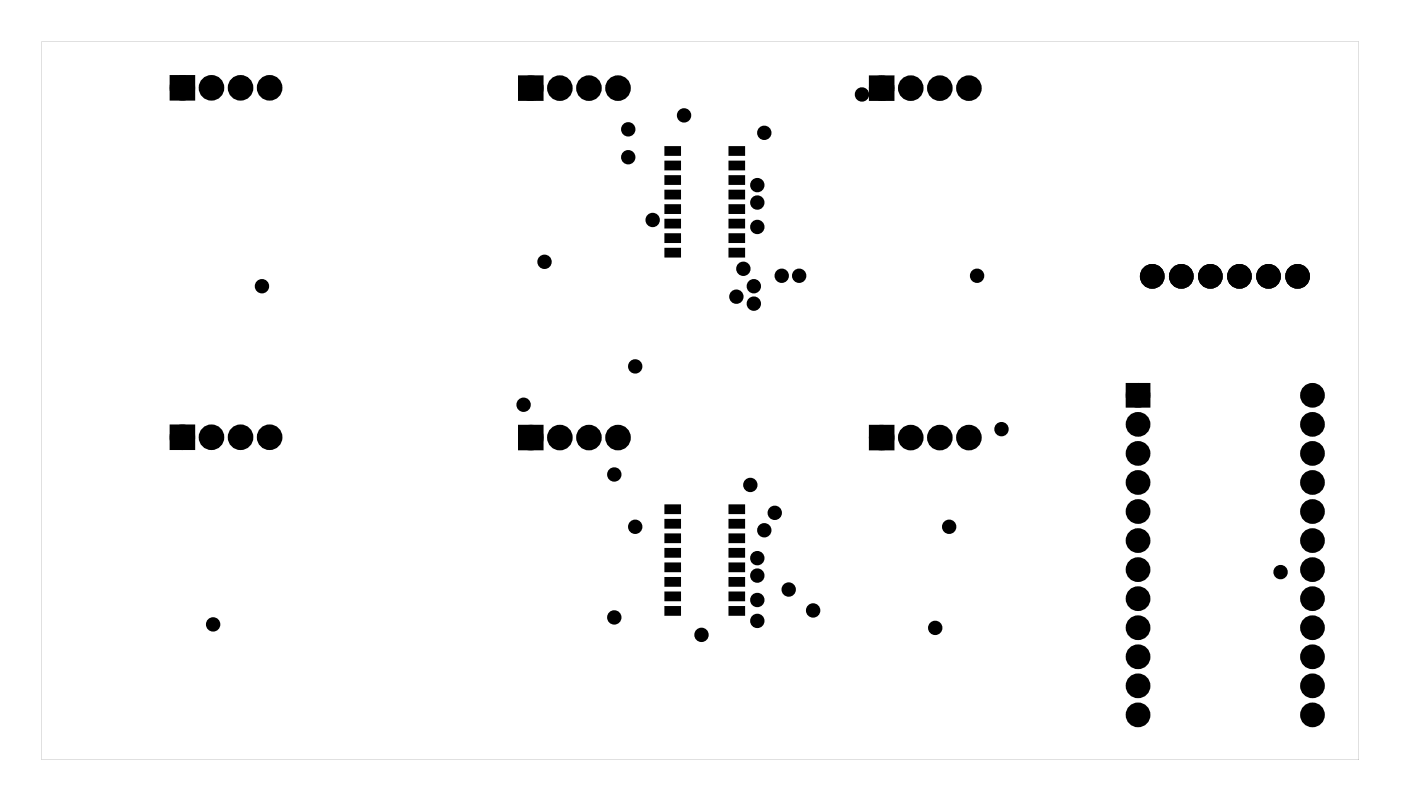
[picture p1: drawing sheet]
<svg xmlns="http://www.w3.org/2000/svg" width="122mm" height="70mm" viewBox="0 0 122 70" stroke-linecap="round" stroke-linejoin="round" font-family="sans-serif">
<g fill="#000">
<path d="M15.2 6.9h1.5v1.5h-1.5zM45.6 7h1.5v1.4h-1.5zM58.2 19.3h1.2v.6h-1.2zM58.2 18h1.2v.6h-1.2zM58.2 16.7h1.2v.6h-1.2zM58.2 15.4h1.2v.6h-1.2zM58.2 14.2h1.2v.6h-1.2zM58.2 12.9h1.2v.6h-1.2zM63.8 12.9h1.2v.6h-1.2zM63.8 14.2h1.2v.6h-1.2zM63.8 15.4h1.2v.6h-1.2zM63.8 16.7h1.2v.6h-1.2z"/>
<path d="M63.8 18h1.2v.6h-1.2zM63.8 19.3h1.2v.6h-1.2zM76.3 7h1.5v1.4h-1.5zM15.2 37.5h1.5v1.5h-1.5zM45.6 37.5h1.5v1.5h-1.5zM58.2 21.8h1.2v.6h-1.2zM58.2 20.5h1.2v.6h-1.2zM63.8 20.5h1.2v.6h-1.2zM63.8 21.8h1.2v.6h-1.2zM76.3 37.5h1.5v1.5h-1.5zM98.7 33.9h1.4v1.4h-1.4zM58.2 53.1h1.2v.6h-1.2z"/>
<path d="M58.2 51.8h1.2v.6h-1.2zM58.2 50.6h1.2v.6h-1.2zM58.2 49.3h1.2v.6h-1.2zM58.2 48h1.2v.6h-1.2zM58.2 46.8h1.2v.6h-1.2zM58.2 45.5h1.2v.6h-1.2zM58.2 44.2h1.2v.6h-1.2zM63.8 44.2h1.2v.6h-1.2zM63.8 45.5h1.2v.6h-1.2zM63.8 46.8h1.2v.6h-1.2zM63.8 48h1.2v.6h-1.2zM63.8 49.3h1.2v.6h-1.2z"/>
<path d="M63.8 50.6h1.2v.6h-1.2zM63.8 51.8h1.2v.6h-1.2zM63.8 53.1h1.2v.6h-1.2z"/>
<path d="M3.6 3.6h115.1v62.8h-115.1zM3.6 3.6v62.8h115.1v-62.8z"/>
</g>
<g fill="#000">
<circle cx="15.9" cy="7.7" r=".74"/>
<circle cx="18.5" cy="7.7" r=".74"/>
<circle cx="21" cy="7.7" r=".74"/>
<circle cx="23.6" cy="7.7" r=".74"/>
<circle cx="46.4" cy="7.7" r=".74"/>
<circle cx="48.9" cy="7.7" r=".74"/>
<circle cx="51.5" cy="7.7" r=".74"/>
<circle cx="54" cy="7.7" r=".74"/>
<circle cx="54.9" cy="13.7" r=".35"/>
<circle cx="54.9" cy="11.3" r=".35"/>
<circle cx="57" cy="19.2" r=".35"/>
<circle cx="59.8" cy="10.1" r=".35"/>
<circle cx="66.2" cy="16.2" r=".35"/>
<circle cx="66.2" cy="17.7" r=".35"/>
<circle cx="66.2" cy="19.8" r=".35"/>
<circle cx="66.8" cy="11.6" r=".35"/>
<circle cx="75.3" cy="8.3" r=".35"/>
<circle cx="77" cy="7.7" r=".74"/>
<circle cx="79.6" cy="7.7" r=".74"/>
<circle cx="82.1" cy="7.7" r=".74"/>
<circle cx="84.7" cy="7.7" r=".74"/>
<circle cx="15.9" cy="38.2" r=".74"/>
<circle cx="18.5" cy="38.2" r=".74"/>
<circle cx="21" cy="38.2" r=".74"/>
<circle cx="22.9" cy="25" r=".35"/>
<circle cx="23.6" cy="38.2" r=".74"/>
<circle cx="45.7" cy="35.4" r=".35"/>
<circle cx="46.4" cy="38.3" r=".74"/>
<circle cx="47.6" cy="22.9" r=".35"/>
<circle cx="48.9" cy="38.3" r=".74"/>
<circle cx="51.5" cy="38.3" r=".74"/>
<circle cx="54" cy="38.3" r=".74"/>
<circle cx="55.5" cy="32" r=".35"/>
<circle cx="64.3" cy="25.9" r=".35"/>
<circle cx="65" cy="23.5" r=".35"/>
<circle cx="65.9" cy="26.5" r=".35"/>
<circle cx="65.9" cy="25" r=".35"/>
<circle cx="68.3" cy="24.1" r=".35"/>
<circle cx="69.8" cy="24.1" r=".35"/>
<circle cx="77" cy="38.3" r=".74"/>
<circle cx="79.6" cy="38.3" r=".74"/>
<circle cx="82.1" cy="38.3" r=".74"/>
<circle cx="84.7" cy="38.3" r=".74"/>
<circle cx="85.4" cy="24.1" r=".35"/>
<circle cx="87.5" cy="37.5" r=".35"/>
<circle cx="99.4" cy="39.6" r=".7"/>
<circle cx="99.4" cy="37.1" r=".7"/>
<circle cx="99.4" cy="34.6" r=".7"/>
<circle cx="100.7" cy="24.2" r=".7"/>
<circle cx="103.2" cy="24.2" r=".7"/>
<circle cx="105.8" cy="24.2" r=".7"/>
<circle cx="108.3" cy="24.2" r=".7"/>
<circle cx="110.8" cy="24.2" r=".7"/>
<circle cx="113.4" cy="24.2" r=".7"/>
<circle cx="114.7" cy="39.6" r=".7"/>
<circle cx="114.7" cy="37.1" r=".7"/>
<circle cx="114.7" cy="34.6" r=".7"/>
<circle cx="18.6" cy="54.6" r=".35"/>
<circle cx="53.7" cy="41.5" r=".35"/>
<circle cx="53.7" cy="54" r=".35"/>
<circle cx="55.5" cy="46.1" r=".35"/>
<circle cx="61.3" cy="55.5" r=".35"/>
<circle cx="65.6" cy="42.4" r=".35"/>
<circle cx="66.2" cy="52.5" r=".35"/>
<circle cx="66.2" cy="54.3" r=".35"/>
<circle cx="66.2" cy="48.8" r=".35"/>
<circle cx="66.2" cy="50.3" r=".35"/>
<circle cx="66.8" cy="46.4" r=".35"/>
<circle cx="67.7" cy="44.8" r=".35"/>
<circle cx="68.9" cy="51.5" r=".35"/>
<circle cx="71" cy="53.4" r=".35"/>
<circle cx="81.7" cy="54.9" r=".35"/>
<circle cx="82.9" cy="46.1" r=".35"/>
<circle cx="99.4" cy="44.7" r=".7"/>
<circle cx="99.4" cy="52.3" r=".7"/>
<circle cx="99.4" cy="60" r=".7"/>
<circle cx="99.4" cy="54.9" r=".7"/>
<circle cx="99.4" cy="57.4" r=".7"/>
<circle cx="99.4" cy="47.3" r=".7"/>
<circle cx="99.4" cy="49.8" r=".7"/>
<circle cx="99.4" cy="42.2" r=".7"/>
<circle cx="111.9" cy="50" r=".35"/>
<circle cx="114.7" cy="44.7" r=".7"/>
<circle cx="114.7" cy="52.3" r=".7"/>
<circle cx="114.7" cy="60" r=".7"/>
<circle cx="114.7" cy="47.3" r=".7"/>
<circle cx="114.7" cy="54.9" r=".7"/>
<circle cx="114.7" cy="49.8" r=".7"/>
<circle cx="114.7" cy="57.4" r=".7"/>
<circle cx="114.7" cy="42.2" r=".7"/>
<circle cx="99.4" cy="62.5" r=".7"/>
<circle cx="114.7" cy="62.5" r=".7"/>
</g>
<g fill="none" stroke="#000" stroke-width=".76" stroke-linecap="butt">
<path d="M15.2 6.9h1.5v1.5h-1.5zM45.6 7h1.5v1.4h-1.5zM76.3 7h1.5v1.4h-1.5zM15.2 37.5h1.5v1.5h-1.5zM45.6 37.5h1.5v1.5h-1.5zM76.3 37.5h1.5v1.5h-1.5zM98.7 33.9h1.4v1.4h-1.4z"/>
<circle cx="15.9" cy="7.7" r=".74"/>
<circle cx="18.5" cy="7.7" r=".74"/>
<circle cx="21" cy="7.7" r=".74"/>
<circle cx="23.6" cy="7.7" r=".74"/>
<circle cx="46.4" cy="7.7" r=".74"/>
<circle cx="48.9" cy="7.7" r=".74"/>
<circle cx="51.5" cy="7.7" r=".74"/>
<circle cx="54" cy="7.7" r=".74"/>
<circle cx="77" cy="7.7" r=".74"/>
<circle cx="79.6" cy="7.7" r=".74"/>
<circle cx="82.1" cy="7.7" r=".74"/>
<circle cx="84.7" cy="7.7" r=".74"/>
<circle cx="15.9" cy="38.2" r=".74"/>
<circle cx="18.5" cy="38.2" r=".74"/>
<circle cx="21" cy="38.2" r=".74"/>
<circle cx="23.6" cy="38.2" r=".74"/>
<circle cx="46.4" cy="38.3" r=".74"/>
<circle cx="48.9" cy="38.3" r=".74"/>
<circle cx="51.5" cy="38.3" r=".74"/>
<circle cx="54" cy="38.3" r=".74"/>
<circle cx="77" cy="38.3" r=".74"/>
<circle cx="79.6" cy="38.3" r=".74"/>
<circle cx="82.1" cy="38.3" r=".74"/>
<circle cx="84.7" cy="38.3" r=".74"/>
<circle cx="99.4" cy="34.6" r=".7"/>
<circle cx="99.4" cy="39.6" r=".7"/>
<circle cx="99.4" cy="37.1" r=".7"/>
<circle cx="100.7" cy="24.2" r=".7"/>
<circle cx="103.2" cy="24.2" r=".7"/>
<circle cx="105.8" cy="24.2" r=".7"/>
<circle cx="108.3" cy="24.2" r=".7"/>
<circle cx="110.8" cy="24.2" r=".7"/>
<circle cx="113.4" cy="24.2" r=".7"/>
<circle cx="114.7" cy="37.1" r=".7"/>
<circle cx="114.7" cy="34.6" r=".7"/>
<circle cx="114.7" cy="39.6" r=".7"/>
<circle cx="99.4" cy="49.8" r=".7"/>
<circle cx="99.4" cy="42.2" r=".7"/>
<circle cx="99.4" cy="44.7" r=".7"/>
<circle cx="99.4" cy="47.3" r=".7"/>
<circle cx="99.4" cy="52.3" r=".7"/>
<circle cx="99.4" cy="60" r=".7"/>
<circle cx="99.4" cy="54.9" r=".7"/>
<circle cx="99.4" cy="57.4" r=".7"/>
<circle cx="114.7" cy="49.8" r=".7"/>
<circle cx="114.7" cy="44.7" r=".7"/>
<circle cx="114.7" cy="47.3" r=".7"/>
<circle cx="114.7" cy="42.2" r=".7"/>
<circle cx="114.7" cy="52.3" r=".7"/>
<circle cx="114.7" cy="60" r=".7"/>
<circle cx="114.7" cy="57.4" r=".7"/>
<circle cx="114.7" cy="54.9" r=".7"/>
<circle cx="99.4" cy="62.5" r=".7"/>
<circle cx="114.7" cy="62.5" r=".7"/>
</g>
<g fill="none" stroke="#000" stroke-width=".25">
<path d="M58.2 19.3h1.2v.6h-1.2zM58.2 18h1.2v.6h-1.2zM58.2 16.7h1.2v.6h-1.2zM58.2 15.4h1.2v.6h-1.2zM58.2 14.2h1.2v.6h-1.2zM58.2 12.9h1.2v.6h-1.2zM63.8 12.9h1.2v.6h-1.2zM63.8 14.2h1.2v.6h-1.2zM63.8 15.4h1.2v.6h-1.2zM63.8 16.7h1.2v.6h-1.2zM63.8 18h1.2v.6h-1.2zM63.8 19.3h1.2v.6h-1.2z"/>
<path d="M58.2 21.8h1.2v.6h-1.2zM58.2 20.5h1.2v.6h-1.2zM63.8 20.5h1.2v.6h-1.2zM63.8 21.8h1.2v.6h-1.2zM58.2 53.1h1.2v.6h-1.2zM58.2 51.8h1.2v.6h-1.2zM58.2 50.6h1.2v.6h-1.2zM58.2 49.3h1.2v.6h-1.2zM58.2 48h1.2v.6h-1.2zM58.2 46.8h1.2v.6h-1.2zM58.2 45.5h1.2v.6h-1.2zM58.2 44.2h1.2v.6h-1.2z"/>
<path d="M63.8 44.2h1.2v.6h-1.2zM63.8 45.5h1.2v.6h-1.2zM63.8 46.8h1.2v.6h-1.2zM63.8 48h1.2v.6h-1.2zM63.8 49.3h1.2v.6h-1.2zM63.8 50.6h1.2v.6h-1.2zM63.8 51.8h1.2v.6h-1.2zM63.8 53.1h1.2v.6h-1.2z"/>
</g>
<g fill="none" stroke="#000" stroke-width=".55">
<circle cx="54.9" cy="11.3" r=".35"/>
<circle cx="54.9" cy="13.7" r=".35"/>
<circle cx="57" cy="19.2" r=".35"/>
<circle cx="59.8" cy="10.1" r=".35"/>
<circle cx="66.2" cy="17.7" r=".35"/>
<circle cx="66.2" cy="19.8" r=".35"/>
<circle cx="66.2" cy="16.2" r=".35"/>
<circle cx="66.8" cy="11.6" r=".35"/>
<circle cx="75.3" cy="8.3" r=".35"/>
<circle cx="22.9" cy="25" r=".35"/>
<circle cx="45.7" cy="35.4" r=".35"/>
<circle cx="47.6" cy="22.9" r=".35"/>
<circle cx="55.5" cy="32" r=".35"/>
<circle cx="64.3" cy="25.9" r=".35"/>
<circle cx="65" cy="23.5" r=".35"/>
<circle cx="65.9" cy="26.5" r=".35"/>
<circle cx="65.9" cy="25" r=".35"/>
<circle cx="68.3" cy="24.1" r=".35"/>
<circle cx="69.8" cy="24.1" r=".35"/>
<circle cx="85.4" cy="24.1" r=".35"/>
<circle cx="87.5" cy="37.5" r=".35"/>
<circle cx="18.6" cy="54.6" r=".35"/>
<circle cx="53.7" cy="54" r=".35"/>
<circle cx="53.7" cy="41.5" r=".35"/>
<circle cx="55.5" cy="46.1" r=".35"/>
<circle cx="61.3" cy="55.5" r=".35"/>
<circle cx="65.6" cy="42.4" r=".35"/>
<circle cx="66.2" cy="52.5" r=".35"/>
<circle cx="66.2" cy="54.3" r=".35"/>
<circle cx="66.2" cy="50.3" r=".35"/>
<circle cx="66.2" cy="48.8" r=".35"/>
<circle cx="66.8" cy="46.4" r=".35"/>
<circle cx="67.7" cy="44.8" r=".35"/>
<circle cx="68.9" cy="51.5" r=".35"/>
<circle cx="71" cy="53.4" r=".35"/>
<circle cx="81.7" cy="54.9" r=".35"/>
<circle cx="82.9" cy="46.1" r=".35"/>
<circle cx="111.9" cy="50" r=".35"/>
</g>
</svg>
